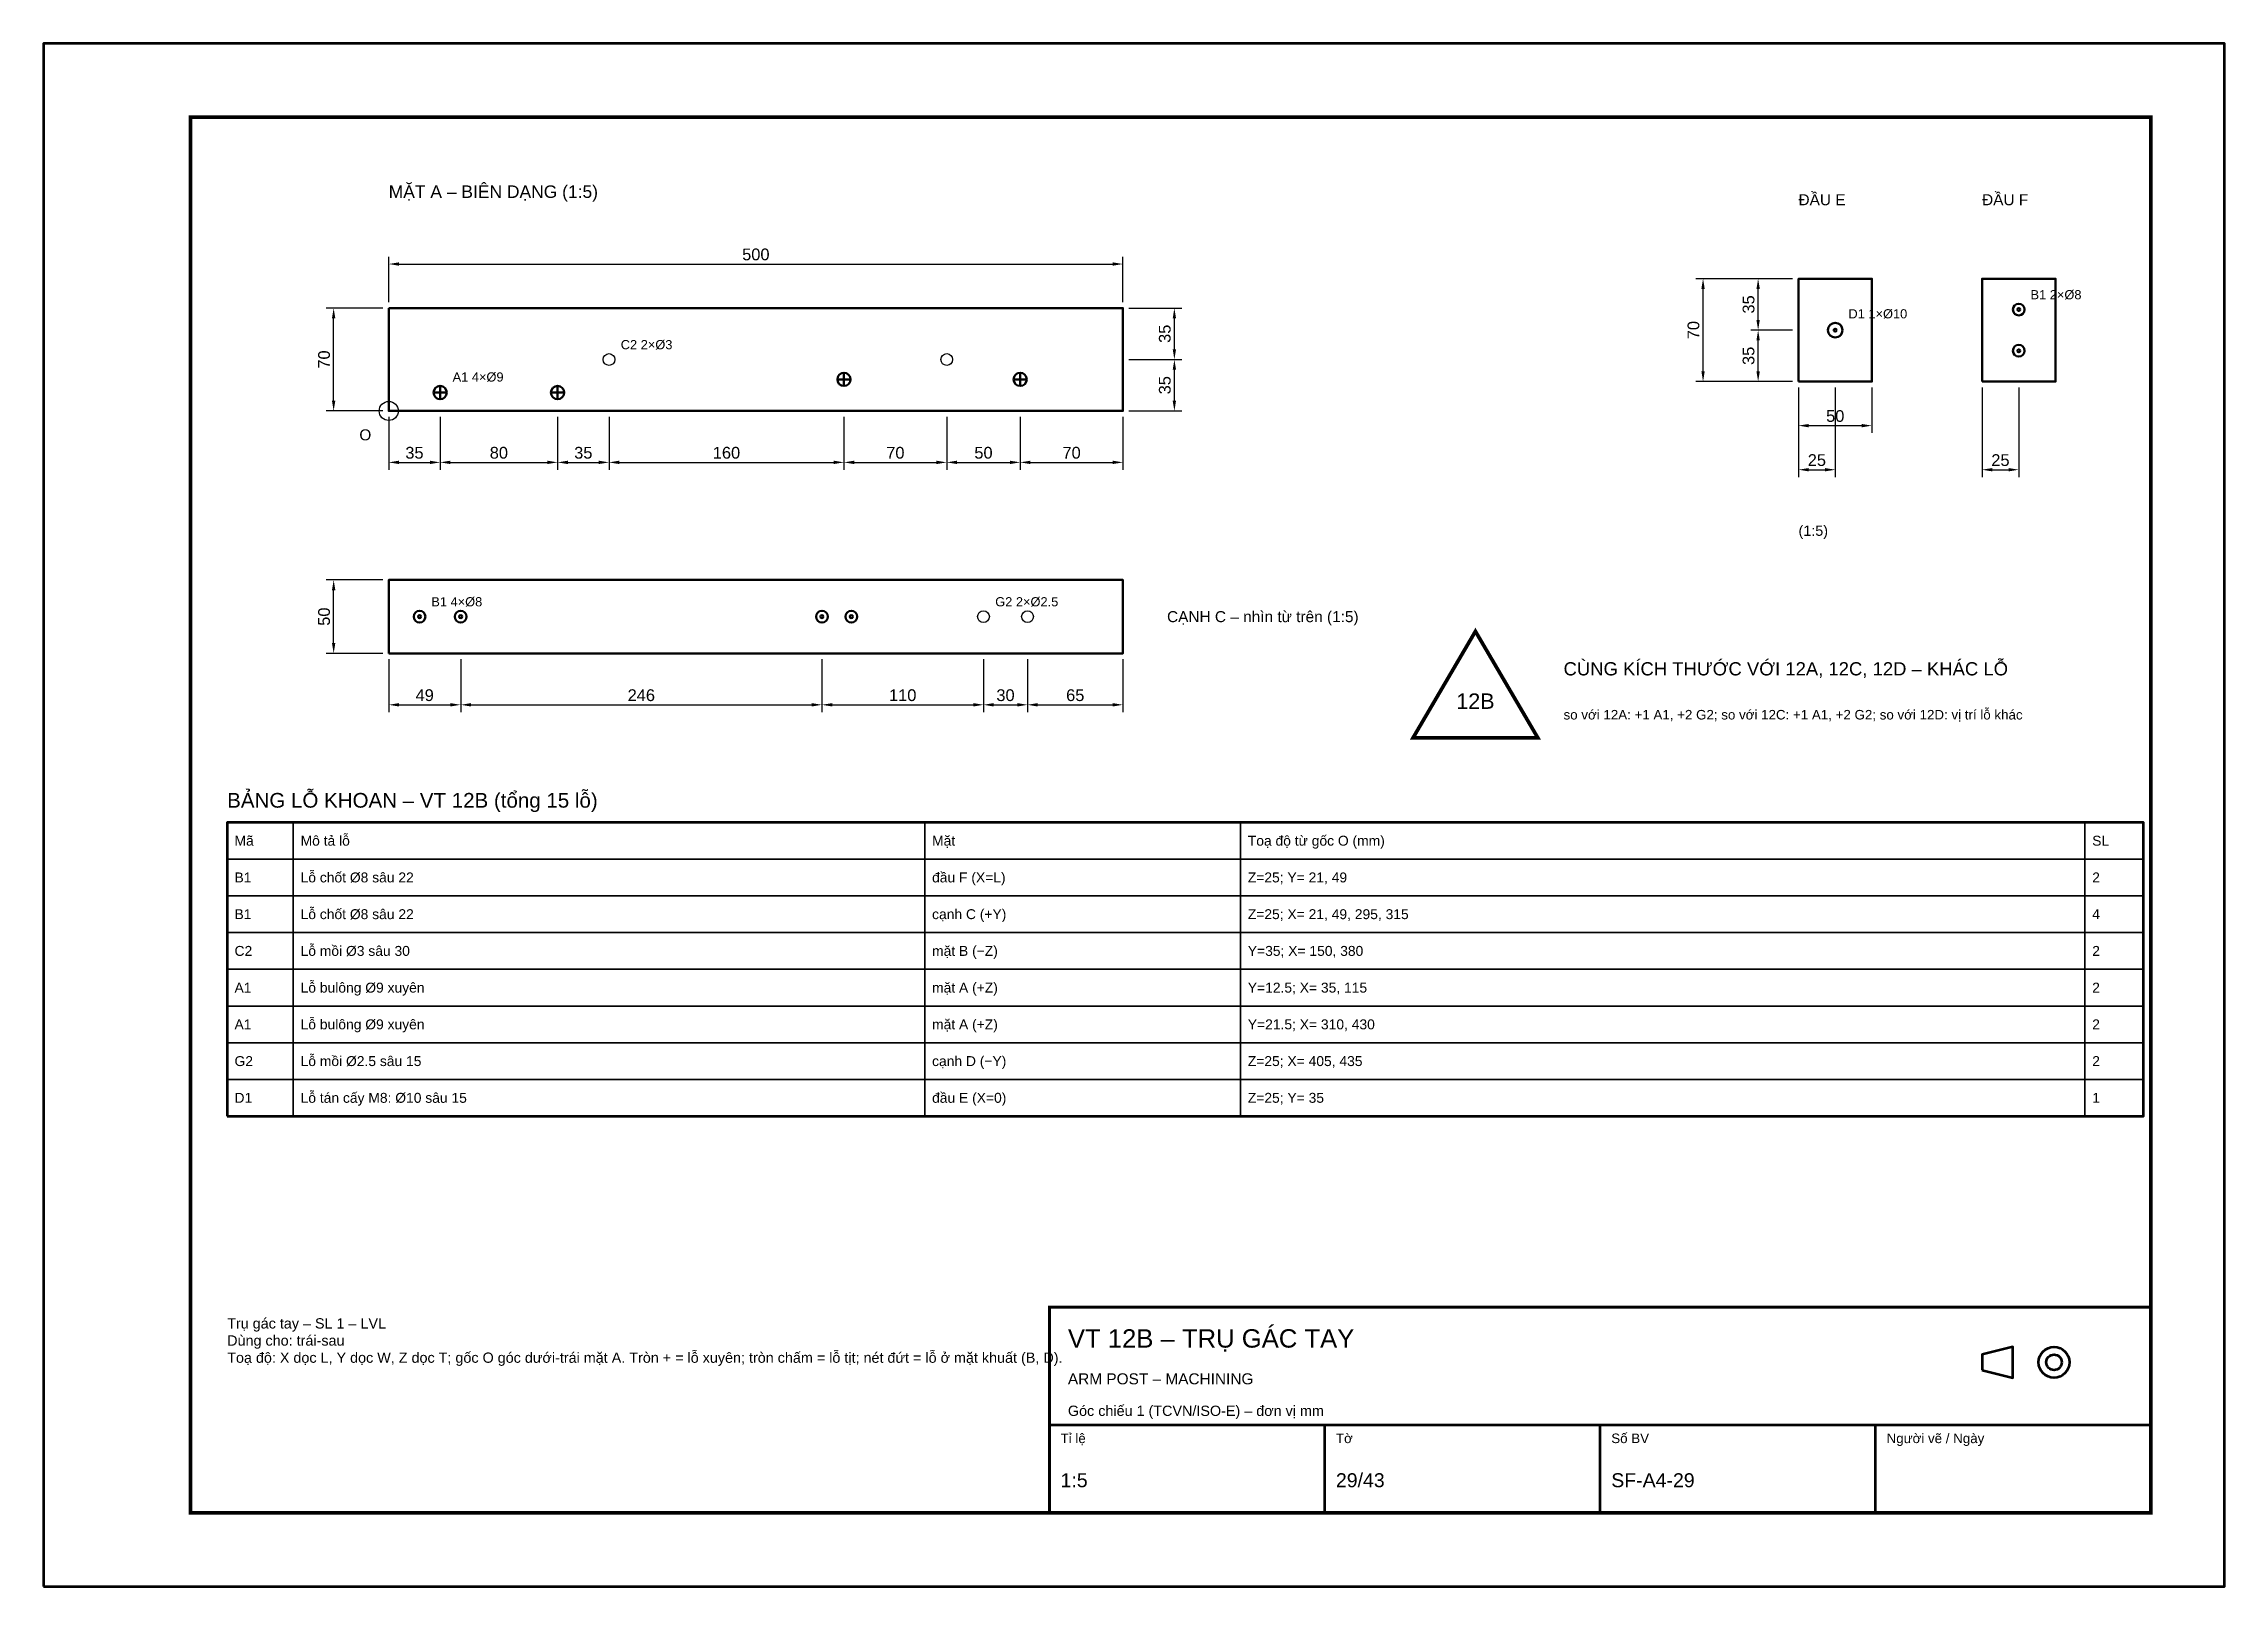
# Model space of a CAD drawing. Header units: millimetres. Extents: x 0 to 2970, y 0 to 2100.
import ezdxf
from ezdxf.enums import TextEntityAlignment as Align

# ---------------------------------------------------------------- set-up
doc = ezdxf.new("R2010")
doc.units = ezdxf.units.MM
doc.header["$LTSCALE"] = 10
for name, color, linetype, lineweight in [('0-KHUNG-BANVE', 7, 'CONTINUOUS', 70), ('1-NET-THAY', 7, 'CONTINUOUS', 50), ('10-PHU-KIEN', 1, 'CONTINUOUS', 25), ('2-NET-KHUAT', 8, 'Continuous', 25), ('3-KICH-THUOC', 1, 'CONTINUOUS', 18), ('6-CHU', 7, 'CONTINUOUS', 25), ('7-BANG-KE', 7, 'CONTINUOUS', 25)]:
    doc.layers.add(name, color=color, linetype=linetype, lineweight=lineweight)
doc.styles.add('VN', font='arial.ttf')
doc.dimstyles.new('A4', dxfattribs={"dimscale": 10, "dimtxt": 1.6, "dimasz": 1.4, "dimexe": 1, "dimexo": 0.8, "dimgap": 0.5, "dimtad": 1, "dimdec": 1, "dimtxsty": 'VN', "dimcen": 2.5, "dimclrd": 1, "dimclre": 1, "dimclrt": 7, "dimazin": 3, "dimtfac": 1, "dimtmove": 0, "dimatfit": 3})

msp = doc.modelspace()

# ---------------------------------------------------------------- linework, layer by layer
at = {"layer": '0-KHUNG-BANVE'}
for p, q in [((1370, 220), (2870, 220)), ((1745, 100), (1745, 220)), ((2120, 100), (2120, 220)), ((2495, 100), (2495, 220))]:
    msp.add_line(p, q, dxfattribs=at)
for points in [[(0, 0), (2970, 0), (2970, 2100), (0, 2100)], [(250, 640), (2860, 640), (2860, 1040), (250, 1040)], [(2640, 294.5), (2682, 284), (2682, 326), (2640, 315.5)]]:
    msp.add_lwpolyline(points, close=True, dxfattribs=at)
for points, const_width in [([(200, 100), (2870, 100), (2870, 2000), (200, 2000)], 5), ([(1370, 100), (2870, 100), (2870, 380), (1370, 380)], 4)]:
    msp.add_lwpolyline(points, close=True, dxfattribs=dict(at, const_width=const_width))
for radius in [21, 10.5]:
    msp.add_circle((2738, 305), radius, dxfattribs=at)
at = {"layer": '1-NET-THAY'}
for p, q in [((540, 1616), (540, 1634)), ((700, 1616), (700, 1634)), ((1081, 1643), (1099, 1643)), ((1090, 1634), (1090, 1652)), ((1321, 1643), (1339, 1643)), ((1330, 1634), (1330, 1652)), ((531, 1625), (549, 1625)), ((691, 1625), (709, 1625))]:
    msp.add_line(p, q, dxfattribs=at)
for points in [[(2390, 1640), (2490, 1640), (2490, 1780), (2390, 1780)], [(2640, 1640), (2740, 1640), (2740, 1780), (2640, 1780)], [(470, 1740), (470, 1600), (1470, 1600), (1470, 1740)], [(470, 1270), (1470, 1270), (1470, 1370), (470, 1370)]]:
    msp.add_lwpolyline(points, close=True, dxfattribs=at)
for centre, radius in [((2690, 1738), 8), ((2690, 1738), 2), ((2440, 1710), 10), ((2440, 1710), 2), ((2690, 1682), 8), ((2690, 1682), 2), ((540, 1625), 9), ((700, 1625), 9), ((1090, 1643), 9), ((1330, 1643), 9), ((512, 1320), 8), ((512, 1320), 2), ((568, 1320), 8), ((568, 1320), 2), ((1060, 1320), 8), ((1060, 1320), 2), ((1100, 1320), 8), ((1100, 1320), 2)]:
    msp.add_circle(centre, radius, dxfattribs=at)
at = {"layer": '10-PHU-KIEN', "const_width": 5}
msp.add_lwpolyline([(1950, 1300), (1865, 1155), (2035, 1155)], close=True, dxfattribs=at)
at = {"layer": '10-PHU-KIEN'}
msp.add_circle((470, 1600), 13, dxfattribs=at)
at = {"layer": '2-NET-KHUAT'}
for centre in [(770, 1670), (1230, 1670), (1280, 1320), (1340, 1320)]:
    msp.add_circle(centre, 8, dxfattribs=at)
at = {"layer": '7-BANG-KE'}
for points in [[(250, 990), (340, 990), (340, 1040), (250, 1040)], [(340, 990), (1200, 990), (1200, 1040), (340, 1040)], [(1200, 990), (1630, 990), (1630, 1040), (1200, 1040)], [(1630, 990), (2780, 990), (2780, 1040), (1630, 1040)], [(2780, 990), (2860, 990), (2860, 1040), (2780, 1040)], [(250, 940), (340, 940), (340, 990), (250, 990)], [(340, 940), (1200, 940), (1200, 990), (340, 990)], [(1200, 940), (1630, 940), (1630, 990), (1200, 990)], [(1630, 940), (2780, 940), (2780, 990), (1630, 990)], [(2780, 940), (2860, 940), (2860, 990), (2780, 990)], [(250, 890), (340, 890), (340, 940), (250, 940)], [(340, 890), (1200, 890), (1200, 940), (340, 940)], [(1200, 890), (1630, 890), (1630, 940), (1200, 940)], [(1630, 890), (2780, 890), (2780, 940), (1630, 940)], [(2780, 890), (2860, 890), (2860, 940), (2780, 940)], [(250, 840), (340, 840), (340, 890), (250, 890)], [(340, 840), (1200, 840), (1200, 890), (340, 890)], [(1200, 840), (1630, 840), (1630, 890), (1200, 890)], [(1630, 840), (2780, 840), (2780, 890), (1630, 890)], [(2780, 840), (2860, 840), (2860, 890), (2780, 890)], [(250, 790), (340, 790), (340, 840), (250, 840)], [(340, 790), (1200, 790), (1200, 840), (340, 840)], [(1200, 790), (1630, 790), (1630, 840), (1200, 840)], [(1630, 790), (2780, 790), (2780, 840), (1630, 840)], [(2780, 790), (2860, 790), (2860, 840), (2780, 840)], [(250, 740), (340, 740), (340, 790), (250, 790)], [(340, 740), (1200, 740), (1200, 790), (340, 790)], [(1200, 740), (1630, 740), (1630, 790), (1200, 790)], [(1630, 740), (2780, 740), (2780, 790), (1630, 790)], [(2780, 740), (2860, 740), (2860, 790), (2780, 790)], [(250, 690), (340, 690), (340, 740), (250, 740)], [(340, 690), (1200, 690), (1200, 740), (340, 740)], [(1200, 690), (1630, 690), (1630, 740), (1200, 740)], [(1630, 690), (2780, 690), (2780, 740), (1630, 740)], [(2780, 690), (2860, 690), (2860, 740), (2780, 740)], [(250, 640), (340, 640), (340, 690), (250, 690)], [(340, 640), (1200, 640), (1200, 690), (340, 690)], [(1200, 640), (1630, 640), (1630, 690), (1200, 690)], [(1630, 640), (2780, 640), (2780, 690), (1630, 690)], [(2780, 640), (2860, 640), (2860, 690), (2780, 690)]]:
    msp.add_lwpolyline(points, close=True, dxfattribs=at)

# ---------------------------------------------------------------- texts
at = {"layer": '10-PHU-KIEN', "style": 'VN'}
for s, height, p in [('B1 2×%%c8', 12.5, (2706, 1752)), ('D1 1×%%c10', 12.5, (2458, 1726)), ('C2 2×%%c3', 12.5, (786, 1684)), ('A1 4×%%c9', 12.5, (557, 1640)), ('O', 15, (430, 1560)), ('B1 4×%%c8', 12.5, (528, 1334)), ('G2 2×%%c2.5', 12.5, (1296, 1334))]:
    msp.add_text(s, height=height, dxfattribs=at).set_placement(p)
msp.add_text('12B', height=21, dxfattribs=at).set_placement((1950, 1205), align=Align.MIDDLE_CENTER)
at = {"layer": '6-CHU', "style": 'VN'}
for s, height, p in [('MẶT A – BIÊN DẠNG (1:5)', 17, (470, 1890)), ('ĐẦU E', 15, (2390, 1880)), ('ĐẦU F', 15, (2640, 1880)), ('(1:5)', 14, (2390, 1430)), ('so với 12A: +1 A1, +2 G2; so với 12C: +1 A1, +2 G2; so với 12D: vị trí lỗ khác', 13, (2070, 1180)), ('VT 12B – TRỤ GÁC TAY', 25, (1395, 325)), ('ARM POST – MACHINING', 15, (1395, 275)), ('Góc chiếu 1 (TCVN/ISO-E) – đơn vị mm', 14, (1395, 232)), ('Tỉ lệ', 13, (1385, 195)), ('Tờ', 13, (1760, 195)), ('Số BV', 13, (2135, 195)), ('Người vẽ / Ngày', 13, (2510, 195)), ('1:5', 19, (1385, 135)), ('29/43', 19, (1760, 135)), ('SF-A4-29', 19, (2135, 135))]:
    msp.add_text(s, height=height, dxfattribs=at).set_placement(p)
msp.add_text('CẠNH C – nhìn từ trên (1:5)', height=15, dxfattribs=at).set_placement((1530, 1320), align=Align.MIDDLE_LEFT)
at = {"layer": '6-CHU', "color": 1, "style": 'VN'}
msp.add_text('CÙNG KÍCH THƯỚC VỚI 12A, 12C, 12D – KHÁC LỖ', height=18, dxfattribs=at).set_placement((2070, 1240))
at = {"layer": '6-CHU', "insert": (250, 365), "char_height": 14, "width": 1080, "attachment_point": 1, "style": 'VN'}
msp.add_mtext('Trụ gác tay – SL 1 – LVL\\PDùng cho: trái-sau\\PToạ độ: X dọc L, Y dọc W, Z dọc T; gốc O góc dưới-trái mặt A. Tròn + = lỗ xuyên; tròn chấm = lỗ tịt; nét đứt = lỗ ở mặt khuất (B, D).', dxfattribs=at)
at = {"layer": '7-BANG-KE', "style": 'VN'}
msp.add_text('BẢNG LỖ KHOAN – VT 12B (tổng 15 lỗ)', height=20, dxfattribs=at).set_placement((250, 1060))
for s, p in [('Mã', (260, 1015)), ('Mô tả lỗ', (350, 1015)), ('Mặt', (1210, 1015)), ('Toạ độ từ gốc O (mm)', (1640, 1015)), ('SL', (2790, 1015)), ('B1', (260, 965)), ('Lỗ chốt %%c8 sâu 22', (350, 965)), ('đầu F (X=L)', (1210, 965)), ('Z=25; Y= 21, 49', (1640, 965)), ('2', (2790, 965)), ('B1', (260, 915)), ('Lỗ chốt %%c8 sâu 22', (350, 915)), ('cạnh C (+Y)', (1210, 915)), ('Z=25; X= 21, 49, 295, 315', (1640, 915)), ('4', (2790, 915)), ('C2', (260, 865)), ('Lỗ mồi %%c3 sâu 30', (350, 865)), ('mặt B (−Z)', (1210, 865)), ('Y=35; X= 150, 380', (1640, 865)), ('2', (2790, 865)), ('A1', (260, 815)), ('Lỗ bulông %%c9 xuyên', (350, 815)), ('mặt A (+Z)', (1210, 815)), ('Y=12.5; X= 35, 115', (1640, 815)), ('2', (2790, 815)), ('Lỗ bulông %%c9 xuyên', (350, 765)), ('mặt A (+Z)', (1210, 765)), ('A1', (260, 765)), ('Y=21.5; X= 310, 430', (1640, 765)), ('2', (2790, 765)), ('G2', (260, 715)), ('Lỗ mồi %%c2.5 sâu 15', (350, 715)), ('cạnh D (−Y)', (1210, 715)), ('Z=25; X= 405, 435', (1640, 715)), ('2', (2790, 715)), ('D1', (260, 665)), ('Lỗ tán cấy M8: %%c10 sâu 15', (350, 665)), ('đầu E (X=0)', (1210, 665)), ('Z=25; Y= 35', (1640, 665)), ('1', (2790, 665))]:
    msp.add_text(s, height=13.5, dxfattribs=at).set_placement(p, align=Align.MIDDLE_LEFT)

# ---------------------------------------------------------------- dimensions: what is measured, and where the dimension line sits
at = {"layer": '3-KICH-THUOC'}
for base, p1, p2 in [((470, 1800), (470, 1740), (1470, 1740)), ((2390, 1580), (2390, 1640), (2490, 1640)), ((2390, 1520), (2390, 1640), (2440, 1640)), ((2640, 1520), (2640, 1640), (2690, 1640)), ((470, 1530), (470, 1600), (540, 1600)), ((540, 1530), (540, 1600), (700, 1600)), ((700, 1530), (700, 1600), (770, 1600)), ((770, 1530), (770, 1600), (1090, 1600)), ((1090, 1530), (1090, 1600), (1230, 1600)), ((1230, 1530), (1230, 1600), (1330, 1600)), ((1330, 1530), (1330, 1600), (1470, 1600)), ((470, 1200), (470, 1270), (568, 1270)), ((568, 1200), (568, 1270), (1060, 1270)), ((1060, 1200), (1060, 1270), (1280, 1270)), ((1280, 1200), (1280, 1270), (1340, 1270)), ((1340, 1200), (1340, 1270), (1470, 1270))]:
    msp.add_linear_dim(base=base, p1=p1, p2=p2, dimstyle='A4', override={"dimlfac": 0.5}, dxfattribs=at).render()
for base, p1, p2 in [((2260, 1640), (2390, 1640), (2390, 1780)), ((2335, 1710), (2390, 1710), (2390, 1780)), ((395, 1600), (470, 1600), (470, 1740)), ((1540, 1670), (1470, 1670), (1470, 1740)), ((2335, 1640), (2390, 1640), (2390, 1710)), ((1540, 1600), (1470, 1600), (1470, 1670)), ((395, 1270), (470, 1270), (470, 1370))]:
    msp.add_linear_dim(base=base, p1=p1, p2=p2, angle=90, dimstyle='A4', override={"dimlfac": 0.5}, dxfattribs=at).render()

doc.saveas('drawing.dxf')
